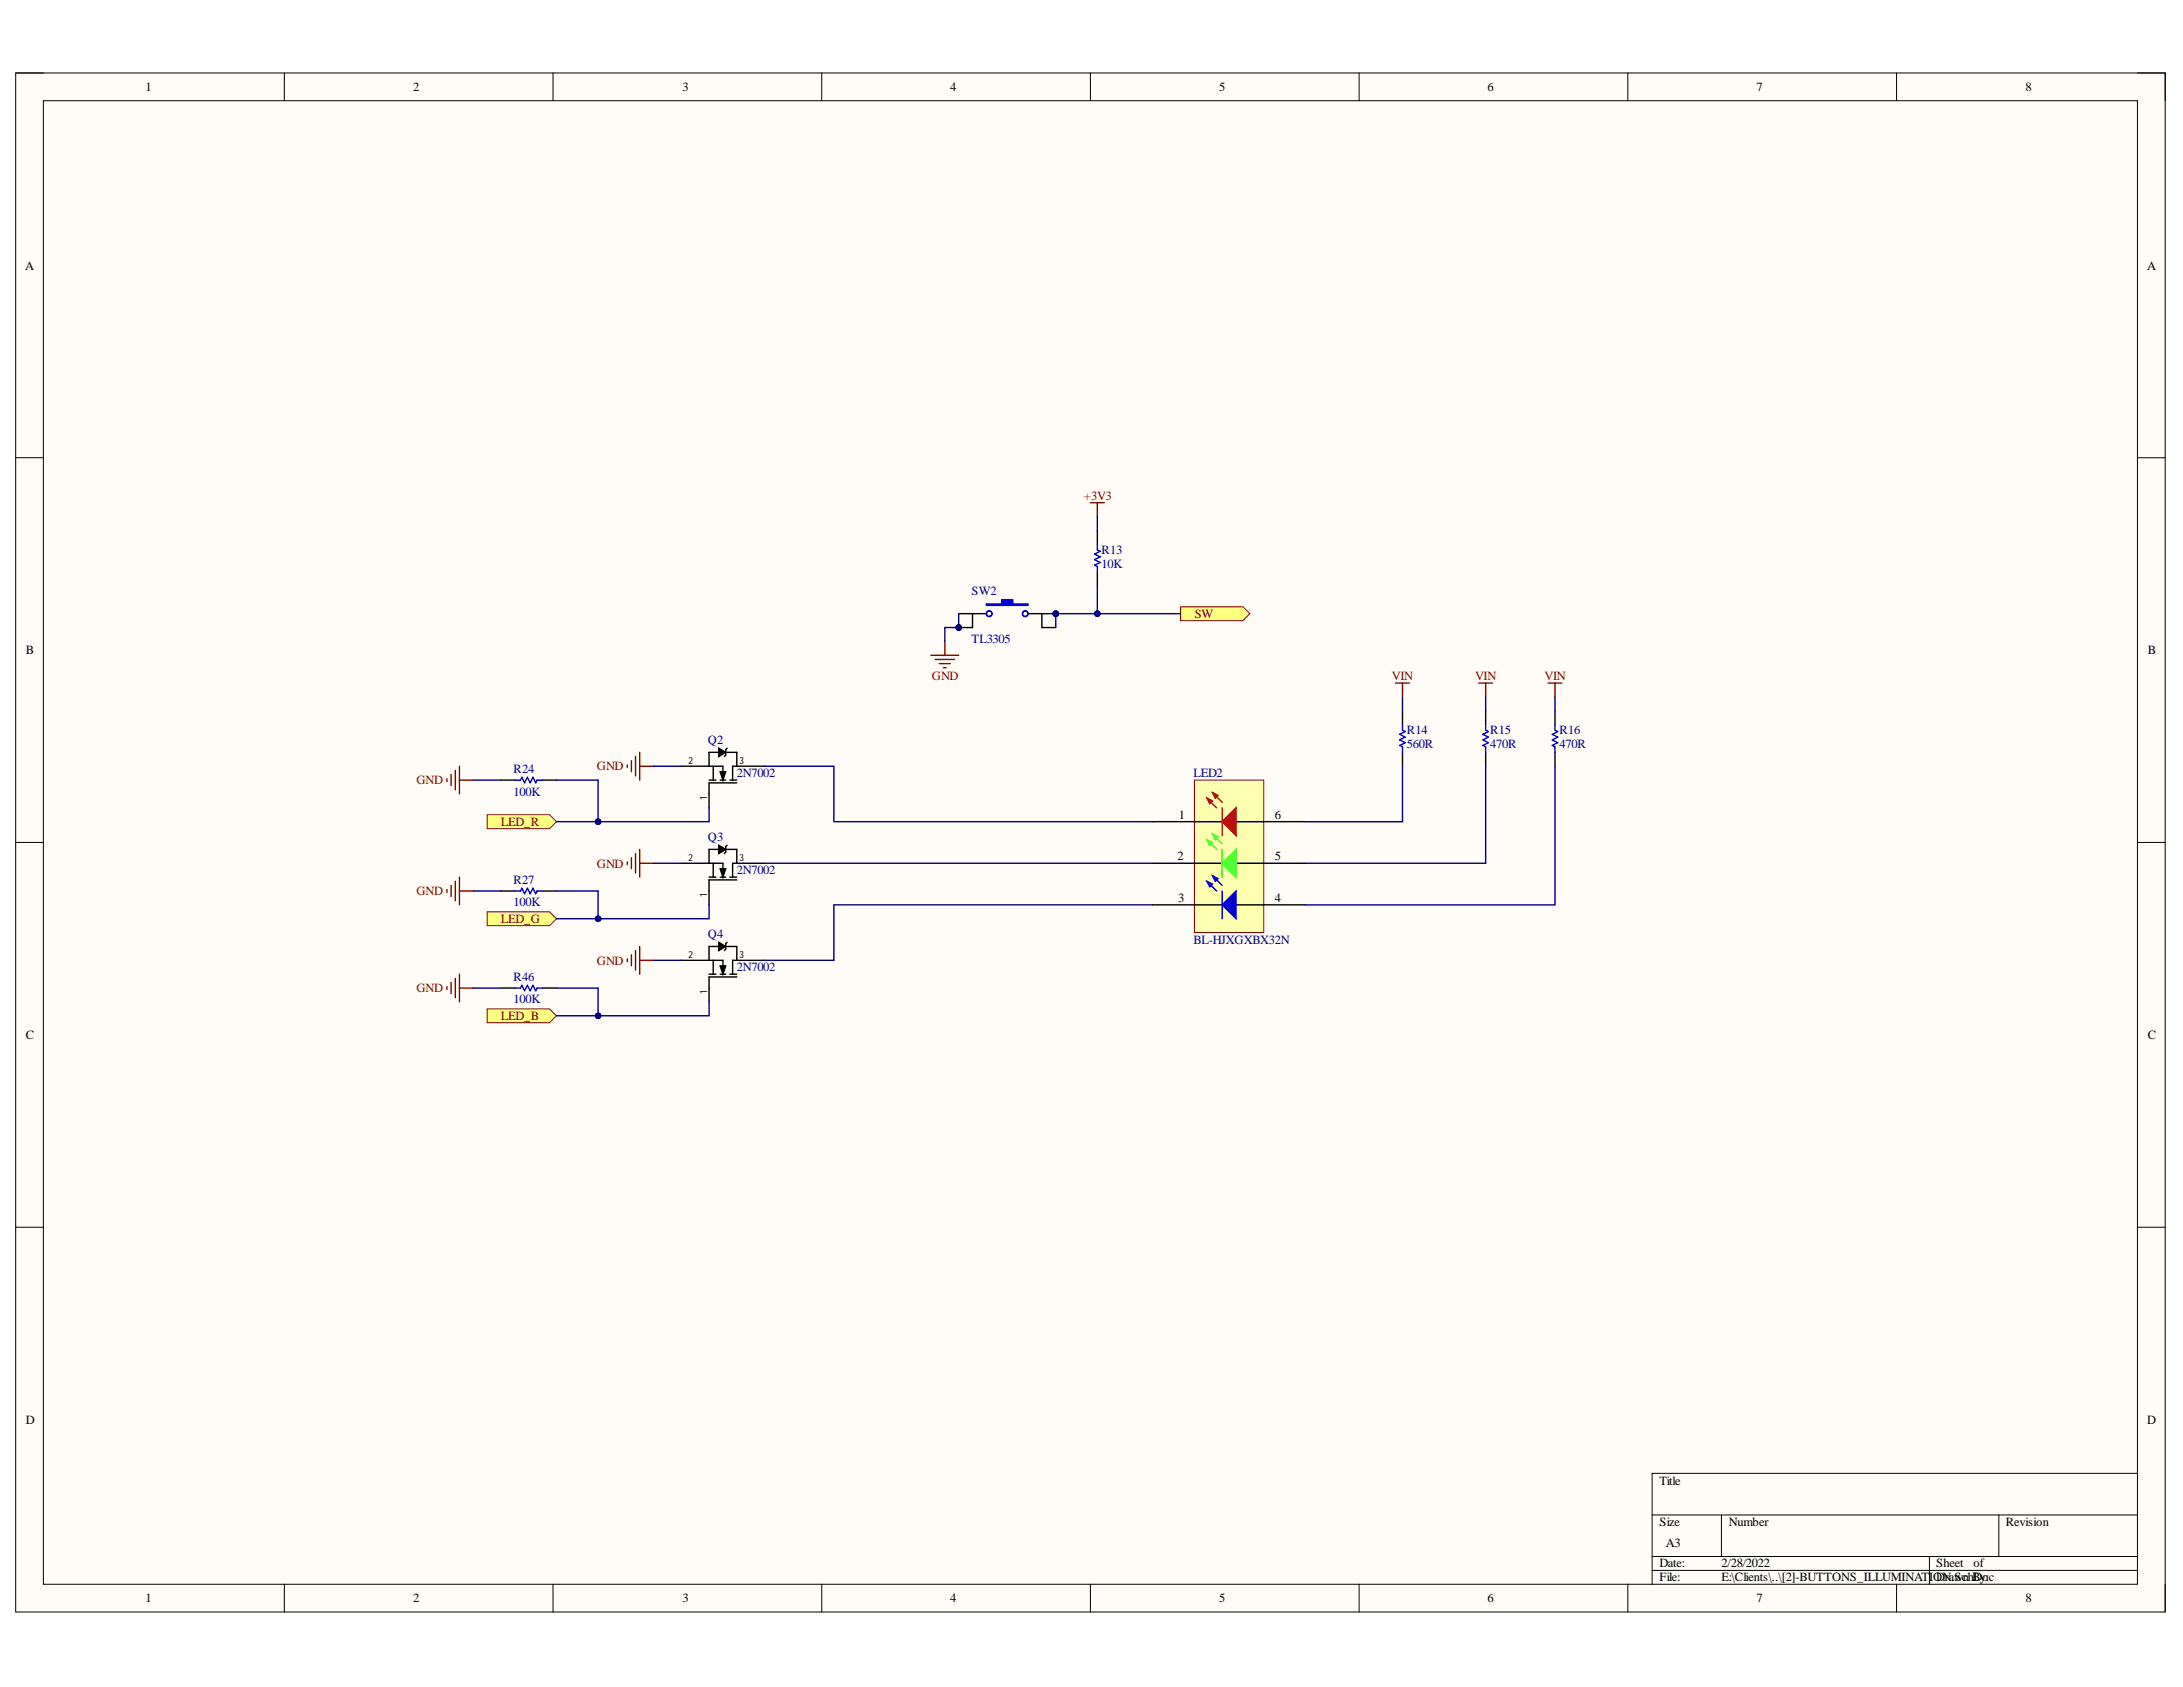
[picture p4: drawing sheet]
<svg xmlns="http://www.w3.org/2000/svg" width="279mm" height="216mm" viewBox="0 0 279 216" stroke-linecap="round" stroke-linejoin="round" font-family="sans-serif">
<defs><g id="words">
<g font-size="1.6">
<text x="18.6" y="11.7">1</text>
<text x="52.9" y="11.7">2</text>
<text x="87.4" y="11.7">3</text>
<text x="121.6" y="11.7">4</text>
<text x="156.1" y="11.7">5</text>
<text x="190.4" y="11.7">6</text>
<text x="224.8" y="11.7">7</text>
<text x="259.2" y="11.7">8</text>
<text x="3.2" y="34.5">A</text>
<text x="274.8" y="34.5">A</text>
<text x="3.3" y="83.7">B</text>
<text x="274.9" y="83.7">B</text>
<text x="150.9" y="104.8">1</text>
<text x="163.2" y="104.8">6</text>
<text x="150.7" y="110.1">2</text>
<text x="163.2" y="110.1">5</text>
<text x="150.8" y="115.4">3</text>
<text x="163.2" y="115.4">4</text>
<text x="3.3" y="132.9">C</text>
<text x="274.9" y="132.9">C</text>
<text x="3.3" y="182.2">D</text>
<text x="274.8" y="182.2">D</text>
<text x="212.4" y="190">Title</text>
<text x="212.4" y="195.2">Size</text>
<text x="213.2" y="198">A3</text>
<text x="221.3" y="195.2">Number</text>
<text x="256.7" y="195.2">Revision</text>
<text x="212.4" y="200.6">Date:</text>
<text x="212.4" y="202.4">File:</text>
<text x="220.3" y="200.6">2/28/2022</text>
<text x="220.3" y="202.4">E:\Clients\..\[2]-BUTTONS_ILLUMINATION.wn Doc</text>
<text x="247.8" y="200.6">Sheet</text>
<text x="247.8" y="202.4">DraSchBy:</text>
<text x="252.6" y="200.6">of</text>
<text x="18.6" y="205.1">1</text>
<text x="52.9" y="205.1">2</text>
<text x="87.4" y="205.1">3</text>
<text x="121.6" y="205.1">4</text>
<text x="156.1" y="205.1">5</text>
<text x="190.4" y="205.1">6</text>
<text x="224.8" y="205.1">7</text>
<text x="259.2" y="205.1">8</text>
</g>
<g font-size="1.6" fill="#800000">
<text x="138.7" y="64">+3V3</text>
<text x="152.9" y="79.1">SW</text>
<text x="119.3" y="87">GND</text>
<text x="178.1" y="87">VIN</text>
<text x="188.8" y="87">VIN</text>
<text x="197.7" y="87">VIN</text>
<text x="53.3" y="100.4">GND</text>
<text x="76.4" y="98.6">GND</text>
<text x="64.1" y="105.7">LED_R</text>
<text x="76.4" y="111">GND</text>
<text x="53.3" y="114.6">GND</text>
<text x="64.1" y="118.1">LED_G</text>
<text x="76.4" y="123.5">GND</text>
<text x="53.3" y="127">GND</text>
<text x="64.1" y="130.6">LED_B</text>
</g>
<g font-size="1.6" fill="#000080">
<text x="141" y="70.9">R13</text>
<text x="124.3" y="76.2">SW2</text>
<text x="141" y="72.6">10K</text>
<text x="124.3" y="82.3">TL3305</text>
<text x="90.6" y="95.2">Q2</text>
<text x="180.1" y="93.9">R14</text>
<text x="180.1" y="95.7">560R</text>
<text x="190.7" y="93.9">R15</text>
<text x="190.7" y="95.7">470R</text>
<text x="199.6" y="93.9">R16</text>
<text x="199.6" y="95.7">470R</text>
<text x="65.7" y="98.9">R24</text>
<text x="65.7" y="101.8">100K</text>
<text x="94.3" y="99.4">2N7002</text>
<text x="152.8" y="99.4">LED2</text>
<text x="90.6" y="107.6">Q3</text>
<text x="65.7" y="113.1">R27</text>
<text x="94.3" y="111.9">2N7002</text>
<text x="65.7" y="115.9">100K</text>
<text x="65.7" y="125.6">R46</text>
<text x="90.6" y="120.1">Q4</text>
<text x="94.3" y="124.3">2N7002</text>
<text x="152.8" y="120.8">BL-HJXGXBX32N</text>
<text x="65.7" y="128.4">100K</text>
</g>
<g font-size="1.3">
<text x="88.1" y="97.8">2</text>
<text x="94.6" y="97.8">3</text>
<text x="90.5" y="102.3" transform="rotate(-90 90.5 102.3)">1</text>
<text x="88.1" y="110.2">2</text>
<text x="94.6" y="110.2">3</text>
<text x="90.5" y="114.7" transform="rotate(-90 90.5 114.7)">1</text>
<text x="88.1" y="122.6">2</text>
<text x="94.6" y="122.6">3</text>
<text x="90.5" y="127.2" transform="rotate(-90 90.5 127.2)">1</text>
</g>
</g></defs>
<path d="M2 9.3h275.1v197h-275.1z" fill-rule="evenodd" fill="#fffcf8"/>
<path d="M2 9.3h275.1v197h-275.1z" fill="none" stroke="#000" stroke-width=".13"/>
<path d="M5.6 12.9h268v189.9h-268z" fill-rule="evenodd" fill="#fffcf8"/>
<g fill="none" stroke="#000" stroke-width=".13">
<path d="M2 9.3h3.6M5.6 12.9h268v189.9h-268zM36.4 9.3v3.6M70.8 9.3v3.6M105.2 9.3v3.6M139.6 9.3v3.6M174 9.3v3.6M208.3 9.3v3.6M242.7 9.3v3.6M273.6 9.3h3.5v3.6M2 58.6h3.6M273.6 58.6h3.5"/>
<path d="M2 107.8h3.6M273.6 107.8h3.5M2 157.1h3.6M273.6 157.1h3.5M211.5 193.9h62.1M211.5 199.2h62.1M220.3 193.9v5.3M246.9 199.2v3.6M255.8 193.9v5.3M273.6 188.6h-62.1v14.2M36.4 202.8v3.5M70.8 202.8v3.5"/>
<path d="M105.2 202.8v3.5M139.6 202.8v3.5M174 202.8v3.5M208.3 202.8v3.5M211.5 201h62.1M242.7 202.8v3.5M277.1 202.8v3.5"/>
</g>
<circle cx="135.1" cy="78.5" r=".36" fill="#000080"/>
<circle cx="135.1" cy="78.5" r=".36" fill="none" stroke="#000080" stroke-width=".13"/>
<circle cx="122.7" cy="80.3" r=".35" fill="#000080"/>
<circle cx="122.7" cy="80.3" r=".35" fill="none" stroke="#000080" stroke-width=".13"/>
<path d="M122.7 78.5h3.5M131.6 78.5h3.5" fill="none" stroke="#000" stroke-width=".18"/>
<circle cx="135.1" cy="78.5" r=".36" fill="#000080"/>
<circle cx="135.1" cy="78.5" r=".36" fill="none" stroke="#000080" stroke-width=".13"/>
<path d="M126.2 77.3h2v-.5h1.4v.5h2v.2h-5.4z" fill-rule="evenodd" fill="#00f"/>
<g fill="none" stroke="#00f" stroke-width=".18">
<path d="M126.2 77.3h2v-.5h1.4v.5h2v.2h-5.4z"/>
<circle cx="126.6" cy="78.5" r=".36"/>
<circle cx="131.2" cy="78.5" r=".36"/>
</g>
<path d="M122.7 80.3h1.8" fill="none" stroke="#000" stroke-width=".18"/>
<circle cx="122.7" cy="80.3" r=".35" fill="#000080"/>
<circle cx="122.7" cy="80.3" r=".35" fill="none" stroke="#000080" stroke-width=".13"/>
<path d="M124.5 78.5v1.8M133.3 78.5v1.8h1.8" fill="none" stroke="#000" stroke-width=".18"/>
<path d="M119.1 83.9h3.6M119.7 84.4h2.5M120.2 84.9h1.4M120.7 85.5h.4M120.9 82.1v1.8" fill="none" stroke="#800000" stroke-width=".18"/>
<path d="M151.1 77.7h8l.9 .8-.9 .9h-8z" fill-rule="evenodd" fill="#ffff80"/>
<path d="M151.1 77.7h8l.9 .8-.9 .9h-8z" fill="none" stroke="#800000" stroke-width=".13"/>
<path d="M140.4 67.9v1.8M140.4 73.2v1.8" fill="none" stroke="#000" stroke-width=".18"/>
<path d="M140.4 69.7v.7l.4 .2-.7 .3 .7 .4-.7 .3 .7 .4-.7 .3 .3 .2v.7" fill="none" stroke="#00f" stroke-width=".18"/>
<path d="M139.6 64.3h1.7M140.4 64.3v1.8" fill="none" stroke="#800000" stroke-width=".18"/>
<path d="M62.4 104.3h7.9l.9 .9-.9 .8h-7.9z" fill-rule="evenodd" fill="#ffff80"/>
<path d="M62.4 104.3h7.9l.9 .9-.9 .8h-7.9z" fill="none" stroke="#800000" stroke-width=".13"/>
<path d="M62.4 116.7h7.9l.9 .9-.9 .9h-7.9z" fill-rule="evenodd" fill="#ffff80"/>
<path d="M62.4 116.7h7.9l.9 .9-.9 .9h-7.9z" fill="none" stroke="#800000" stroke-width=".13"/>
<path d="M62.4 129.1h7.9l.9 .9-.9 .9h-7.9z" fill-rule="evenodd" fill="#ffff80"/>
<path d="M62.4 129.1h7.9l.9 .9-.9 .9h-7.9z" fill="none" stroke="#800000" stroke-width=".13"/>
<g fill="none" stroke="#000" stroke-width=".18">
<path d="M64.1 99.8h1.8M69.5 99.8h1.7M87.2 98.1h5.3v1.7M90.8 99.8h.8M91.3 98.1v1.7M92 95.8l.9 .5-.9 .5zM92 96.3h-1.2v1.8M92.2 98.8h.7l-.4 1zM92.2 99.8h.7M92.9 96.3h1.4v1.8M93.1 95.8l-.2 .1v.7l-.2 .2M93.4 99.8h.9"/>
<path d="M97.9 98.1h-4.1v1.7M179.5 91v1.7M179.5 96.3v1.8M190.1 91v1.7M190.1 96.3v1.8M199 91v1.7M199 96.3v1.8M64.1 114h1.8M69.5 114h1.7M87.2 110.5h5.3v1.8M90.8 112.3h.8M91.3 110.5v1.8"/>
<path d="M92 108.2l.9 .5-.9 .5zM92 108.7h-1.2v1.8M92.2 111.2h.7l-.4 1.1zM92.2 112.3h.7M92.9 108.7h1.4v1.8M93.1 108.2l-.2 .1v.8l-.2 .1M93.4 112.3h.9M94.3 100.2h-3.5v3.2M94.3 112.6h-3.5v3.2M97.9 110.5h-4.1v1.8M64.1 126.5h1.8M69.5 126.5h1.7"/>
<path d="M87.2 122.9h5.3v1.8M90.8 124.7h.8M91.3 122.9v1.8M92 120.6l.9 .5-.9 .6zM92 121.1h-1.2v1.8M92.2 123.6h.7l-.4 1.1zM92.2 124.7h.7M92.9 121.1h1.4v1.8M93.1 120.6l-.2 .2v.7l-.2 .2M93.4 124.7h.9M94.3 125h-3.5v3.2M97.9 122.9h-4.1v1.8"/>
</g>
<path d="M92.2 98.8h.7l-.4 1zM92 95.8l.9 .5-.9 .5zM92.2 111.2h.7l-.4 1.1zM92 108.2l.9 .5-.9 .5zM92.2 123.6h.7l-.4 1.1zM92 120.6l.9 .5-.9 .6z" fill="#000"/>
<g fill="none" stroke="#800000" stroke-width=".18">
<path d="M57.2 99.7v.3M57.7 99.1v1.4M58.3 98.6v2.5M58.8 98.1v3.5M58.8 99.8h1.8M80.3 97.9v.3M80.8 97.3v1.5M81.3 96.8v2.5M81.9 96.3v3.5M81.9 98.1h1.8M178.6 87.4h1.8M179.5 87.4v1.8"/>
<path d="M189.3 87.4h1.7M190.1 87.4v1.8M198.1 87.4h1.8M199 87.4v1.8M57.2 113.9v.3M57.7 113.3v1.4M58.3 112.8v2.5M58.8 112.3v3.5M58.8 114h1.8M80.3 110.3v.4M80.8 109.8v1.4M81.3 109.2v2.5"/>
<path d="M81.9 108.7v3.6M81.9 110.5h1.8M57.2 126.3v.3M57.7 125.7v1.5M58.3 125.2v2.5M58.8 124.7v3.5M58.8 126.5h1.8M80.3 122.7v.4M80.8 122.2v1.4M81.3 121.7v2.4M81.9 121.1v3.6M81.9 122.9h1.8"/>
</g>
<path d="M65.9 99.8h.7l.2-.3 .3 .7 .4-.7 .4 .7 .3-.7 .4 .7 .1-.4h.8M179.5 92.7v.8l.4 .1-.8 .4 .8 .3-.8 .4 .8 .3-.8 .4 .4 .2v.7M190.1 92.7v.8l.4 .1-.7 .4 .7 .3-.7 .4 .7 .3-.7 .4 .3 .2v.7M199 92.7v.8l.4 .1-.7 .4 .7 .3-.7 .4 .7 .3-.7 .4 .3 .2v.7M65.9 114h.7l.2-.3 .3 .7 .4-.7 .4 .7 .3-.7 .4 .7 .1-.4h.8M65.9 126.5h.7l.2-.4 .3 .7 .4-.7 .4 .7 .3-.7 .4 .7 .1-.3h.8" fill="none" stroke="#00f" stroke-width=".18"/>
<path d="M122.7 78.5v1.8h-1.8v1.8" fill="none" stroke="#000080" stroke-width=".18"/>
<circle cx="122.7" cy="80.3" r=".35" fill="#000080"/>
<circle cx="122.7" cy="80.3" r=".35" fill="none" stroke="#000080" stroke-width=".13"/>
<path d="M140.4 75v3.5" fill="none" stroke="#000080" stroke-width=".18"/>
<circle cx="140.4" cy="78.5" r=".36" fill="#000080"/>
<circle cx="140.4" cy="78.5" r=".36" fill="none" stroke="#000080" stroke-width=".13"/>
<path d="M140.4 66.1v1.8M151.1 78.5h-16v1.8" fill="none" stroke="#000080" stroke-width=".18"/>
<circle cx="135.1" cy="78.5" r=".36" fill="#000080"/>
<circle cx="135.1" cy="78.5" r=".36" fill="none" stroke="#000080" stroke-width=".13"/>
<circle cx="140.4" cy="78.5" r=".36" fill="#000080"/>
<circle cx="140.4" cy="78.5" r=".36" fill="none" stroke="#000080" stroke-width=".13"/>
<g fill="none" stroke="#000080" stroke-width=".18">
<path d="M83.7 98.1h3.5M97.9 98.1h8.8v7.1h40.8M179.5 98.1v7.1h-12.4M179.5 89.2v1.8M190.1 98.1v12.4h-23M190.1 89.2v1.8M199 98.1v17.7h-31.9M199 89.2v1.8M83.7 110.5h3.5M90.8 103.4v1.8h-19.6M97.9 110.5h49.6M147.5 115.8h-40.8v7.1h-8.8"/>
<path d="M83.7 122.9h3.5"/>
</g>
<circle cx="76.6" cy="105.2" r=".35" fill="#000080"/>
<circle cx="76.6" cy="105.2" r=".35" fill="none" stroke="#000080" stroke-width=".13"/>
<path d="M90.8 115.8v1.8h-19.6" fill="none" stroke="#000080" stroke-width=".18"/>
<circle cx="76.6" cy="117.6" r=".35" fill="#000080"/>
<circle cx="76.6" cy="117.6" r=".35" fill="none" stroke="#000080" stroke-width=".13"/>
<path d="M90.8 128.2v1.8h-19.6" fill="none" stroke="#000080" stroke-width=".18"/>
<circle cx="76.6" cy="130" r=".36" fill="#000080"/>
<circle cx="76.6" cy="130" r=".36" fill="none" stroke="#000080" stroke-width=".13"/>
<path d="M71.2 99.8h5.4v5.4" fill="none" stroke="#000080" stroke-width=".18"/>
<circle cx="76.6" cy="105.2" r=".35" fill="#000080"/>
<circle cx="76.6" cy="105.2" r=".35" fill="none" stroke="#000080" stroke-width=".13"/>
<path d="M71.2 114h5.4v3.6" fill="none" stroke="#000080" stroke-width=".18"/>
<circle cx="76.6" cy="117.6" r=".35" fill="#000080"/>
<circle cx="76.6" cy="117.6" r=".35" fill="none" stroke="#000080" stroke-width=".13"/>
<path d="M71.2 126.5h5.4v3.5" fill="none" stroke="#000080" stroke-width=".18"/>
<circle cx="76.6" cy="130" r=".36" fill="#000080"/>
<circle cx="76.6" cy="130" r=".36" fill="none" stroke="#000080" stroke-width=".13"/>
<path d="M60.6 99.8h3.5M60.6 114h3.5M60.6 126.5h3.5" fill="none" stroke="#000080" stroke-width=".18"/>
<path d="M152.9 99.8h8.8v19.6h-8.8z" fill-rule="evenodd" fill="#ffffb0"/>
<path d="M152.9 99.8h8.8v19.6h-8.8z" fill="none" stroke="#800000" stroke-width=".13"/>
<path d="M147.5 105.2h8.9M147.5 115.8h8.9M147.5 110.5h8.9M158.2 105.2h8.9M158.2 115.8h8.9M158.2 110.5h8.9" fill="none" stroke="#000" stroke-width=".18"/>
<path d="M156.4 105.2l1.8-1.8v3.5z" fill="#f00"/>
<path d="M154.5 102.1l1.2 1.3M155.2 101.4l1.2 1.3M156.4 105.2l1.8-1.8v3.5z" fill="none" stroke="#f00" stroke-width=".18"/>
<path d="M154.5 102.1l.7 .4-.4 .3z" fill="#f00"/>
<path d="M154.5 102.1l.7 .4-.4 .3z" fill="none" stroke="#f00" stroke-width=".18"/>
<path d="M155.2 101.4l.7 .4-.4 .3z" fill="#f00"/>
<path d="M155.2 101.4l.7 .4-.4 .3zM156.4 103.4v3.5" fill="none" stroke="#f00" stroke-width=".18"/>
<path d="M156.4 110.5l1.8-1.8v3.6z" fill="#0f0"/>
<path d="M154.5 107.5l1.2 1.2M155.2 106.8l1.2 1.2M156.4 110.5l1.8-1.8v3.6z" fill="none" stroke="#0f0" stroke-width=".18"/>
<path d="M154.5 107.5l.7 .3-.4 .4z" fill="#0f0"/>
<path d="M154.5 107.5l.7 .3-.4 .4z" fill="none" stroke="#0f0" stroke-width=".18"/>
<path d="M155.2 106.8l.7 .3-.4 .4z" fill="#0f0"/>
<path d="M155.2 106.8l.7 .3-.4 .4zM156.4 108.7v3.6" fill="none" stroke="#0f0" stroke-width=".18"/>
<path d="M156.4 115.8l1.8-1.8v3.6z" fill="#00f"/>
<path d="M154.5 112.8l1.2 1.2M155.2 112.1l1.2 1.2M156.4 115.8l1.8-1.8v3.6z" fill="none" stroke="#00f" stroke-width=".18"/>
<path d="M154.5 112.8l.7 .3-.4 .4z" fill="#00f"/>
<path d="M154.5 112.8l.7 .3-.4 .4z" fill="none" stroke="#00f" stroke-width=".18"/>
<path d="M155.2 112.1l.7 .3-.4 .4z" fill="#00f"/>
<path d="M155.2 112.1l.7 .3-.4 .4zM156.4 114v3.6" fill="none" stroke="#00f" stroke-width=".18"/>
<use href="#words"/>
</svg>
